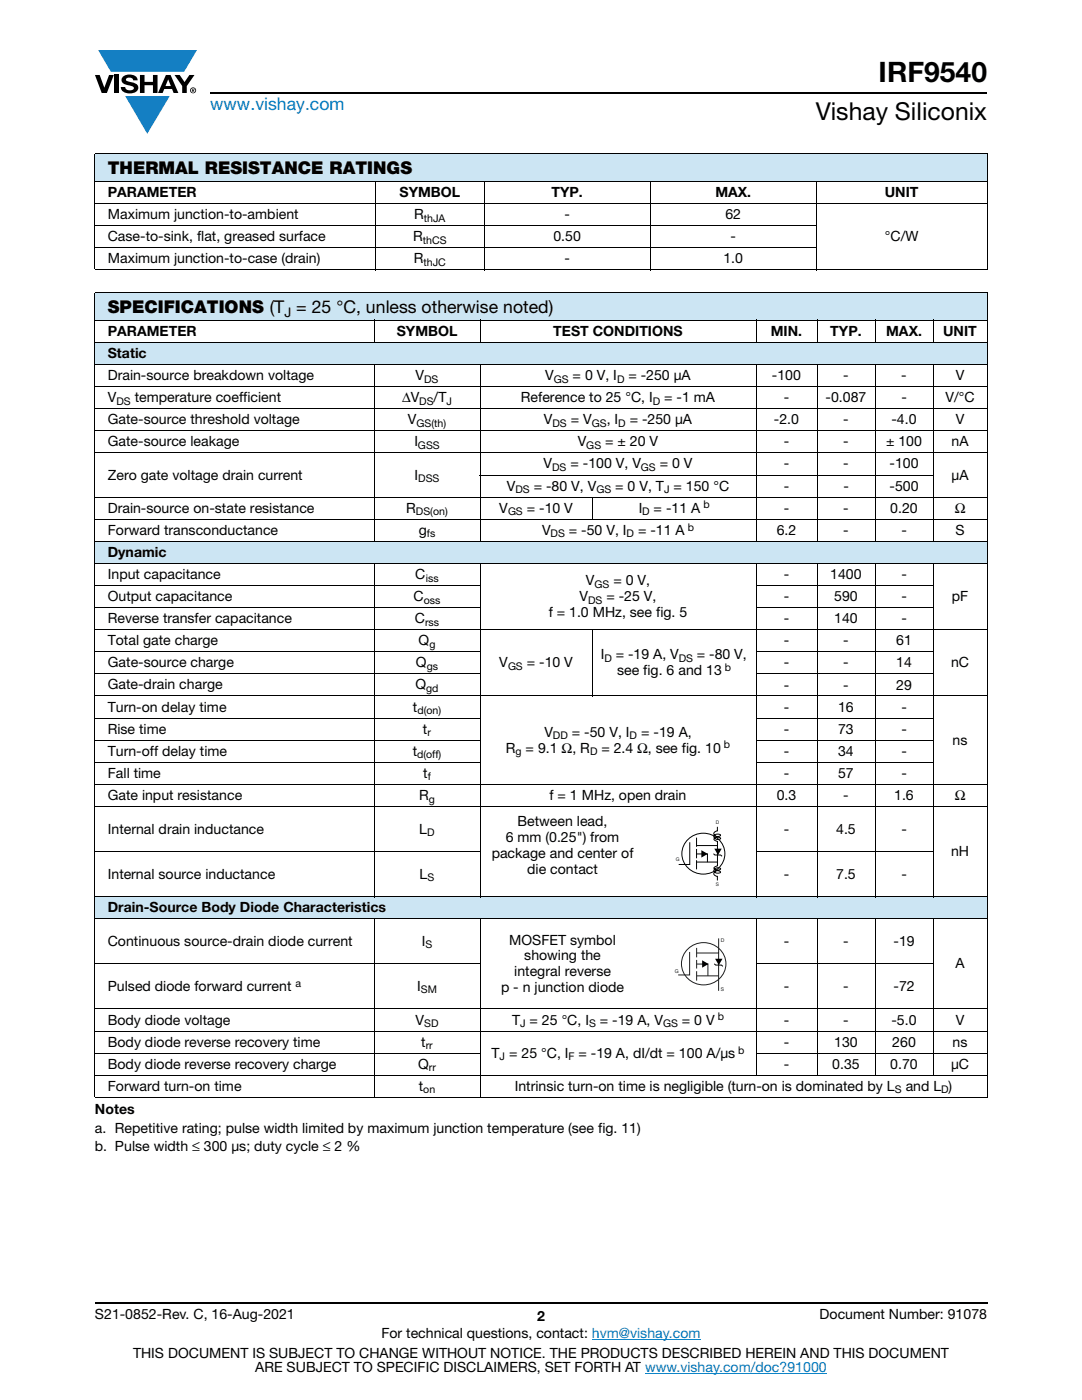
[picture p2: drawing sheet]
<svg xmlns="http://www.w3.org/2000/svg" width="216mm" height="279mm" viewBox="0 0 216 279" stroke-linecap="round" stroke-linejoin="round" font-family="sans-serif">
<defs><g id="words">
<text font-size="5.6" x="175.3" y="16.4">IRF9540</text>
<text font-size="4.9" x="162.8" y="24">Vishay Siliconix</text>
<text font-size="3.5" fill="#007ec4" x="42" y="21.9">www.vishay.com</text>
<g font-size="3.5">
<text x="21.5" y="34.8">THERMAL RESISTANCE RATINGS</text>
<text x="21.5" y="62.5">SPECIFICATIONS (T = 25 °C, unless otherwise noted)</text>
</g>
<g font-size="2.8">
<text x="21.5" y="39.3">PARAMETER</text>
<text x="79.7" y="39.3">SYMBOL</text>
<text x="110" y="39.3">TYP.</text>
<text x="142.7" y="39.3">MAX.</text>
<text x="176.6" y="39.3">UNIT</text>
<text x="21.5" y="43.7">Maximum junction-to-ambient</text>
<text x="82.7" y="43.7">R</text>
<text x="112.6" y="43.7">-</text>
<text x="144.8" y="43.7">62</text>
<text x="21.5" y="48.1">Case-to-sink, flat, greased surface</text>
<text x="21.5" y="52.6">Maximum junction-to-case (drain)</text>
<text x="82.4" y="48.1">R</text>
<text x="82.6" y="52.6">R</text>
<text x="110.4" y="48.1">0.50</text>
<text x="112.6" y="52.6">-</text>
<text x="144.4" y="52.6">1.0</text>
<text x="145.8" y="48.1">-</text>
<text x="176.6" y="48.1">°C/W</text>
<text x="21.5" y="67">PARAMETER</text>
<text x="21.5" y="71.5">Static</text>
<text x="79.2" y="67">SYMBOL</text>
<text x="110.4" y="67">TEST CONDITIONS</text>
<text x="153.8" y="67">MIN.</text>
<text x="165.7" y="67">TYP.</text>
<text x="176.8" y="67">MAX.</text>
<text x="188.2" y="67">UNIT</text>
<text x="21.5" y="75.9">Drain-source breakdown voltage</text>
<text x="82.9" y="75.9">V</text>
<text x="108.8" y="75.9">V</text>
<text x="114.3" y="75.9">= 0 V, I</text>
<text x="125.4" y="75.9">= -250 μA</text>
<text x="154" y="75.9">-100</text>
<text x="168.3" y="75.9">-</text>
<text x="179.8" y="75.9">-</text>
<text x="190.7" y="75.9">V</text>
<text x="21.5" y="80.3">V</text>
<text x="26.9" y="80.3">temperature coefficient</text>
<text x="80.2" y="80.3">ΔV</text>
<text x="86.5" y="80.3">/T</text>
<text x="103.9" y="80.3">Reference to 25 °C, I</text>
<text x="132.5" y="80.3">= -1 mA</text>
<text x="156.4" y="80.3">-</text>
<text x="164.7" y="80.3">-0.087</text>
<text x="179.9" y="80.3">-</text>
<text x="188.7" y="80.3">V/°C</text>
<text x="21.5" y="84.7">Gate-source threshold voltage</text>
<text x="21.5" y="89.1">Gate-source leakage</text>
<text x="81.4" y="84.7">V</text>
<text x="82.7" y="89.1">I</text>
<text x="108.5" y="84.7">V</text>
<text x="113.9" y="84.7">= V</text>
<text x="115.3" y="89.1">V</text>
<text x="120.8" y="89.1">= ± 20 V</text>
<text x="121.1" y="84.7">, I</text>
<text x="125.6" y="84.7">= -250 μA</text>
<text x="154.4" y="84.7">-2.0</text>
<text x="156.4" y="89.1">-</text>
<text x="168.3" y="84.7">-</text>
<text x="168.3" y="89.1">-</text>
<text x="176.8" y="89.1">± 100</text>
<text x="177.9" y="84.7">-4.0</text>
<text x="189.9" y="89.1">nA</text>
<text x="190.7" y="84.7">V</text>
<text x="21.5" y="95.7">Zero gate voltage drain current</text>
<text x="82.7" y="95.7">I</text>
<text x="108.4" y="93.5">V</text>
<text x="113.8" y="93.5">= -100 V, V</text>
<text x="131.6" y="93.5">= 0 V</text>
<text x="156.4" y="93.5">-</text>
<text x="168.3" y="93.5">-</text>
<text x="177.5" y="93.5">-100</text>
<text x="189.9" y="95.7">μA</text>
<text x="101.1" y="97.9">V</text>
<text x="106.5" y="97.9">= -80 V, V</text>
<text x="122.8" y="97.9">= 0 V, T = 150 °C</text>
<text x="156.4" y="97.9">-</text>
<text x="168.3" y="97.9">-</text>
<text x="177.5" y="97.9">-500</text>
<text x="21.5" y="102.3">Drain-source on-state resistance</text>
<text x="21.5" y="106.7">Forward transconductance</text>
<text x="81.1" y="102.3">R</text>
<text x="83.6" y="106.7">g</text>
<text x="99.6" y="102.3">V</text>
<text x="105.1" y="102.3">= -10 V</text>
<text x="108.2" y="106.7">V</text>
<text x="113.5" y="106.7">= -50 V, I</text>
<text x="127.3" y="106.7">= -11 A</text>
<text x="127.4" y="102.3">I</text>
<text x="130.4" y="102.3">= -11 A</text>
<text x="155" y="106.7">6.2</text>
<text x="156.4" y="102.3">-</text>
<text x="168.3" y="106.7">-</text>
<text x="168.3" y="102.3">-</text>
<text x="177.7" y="102.3">0.20</text>
<text x="179.9" y="106.7">-</text>
<text x="190.5" y="102.3">Ω</text>
<text x="190.7" y="106.7">S</text>
<text x="21.5" y="111.1">Dynamic</text>
<text x="21.5" y="120">Output capacitance</text>
<text x="21.5" y="115.5">Input capacitance</text>
<text x="82.5" y="120">C</text>
<text x="82.9" y="115.5">C</text>
<text x="115.6" y="120">V</text>
<text x="116.9" y="116.8">V</text>
<text x="121" y="120">= -25 V,</text>
<text x="122.4" y="116.8">= 0 V,</text>
<text x="156.4" y="120">-</text>
<text x="156.4" y="115.5">-</text>
<text x="165.7" y="115.5">1400</text>
<text x="166.5" y="120">590</text>
<text x="179.9" y="120">-</text>
<text x="179.9" y="115.5">-</text>
<text x="189.9" y="120">pF</text>
<text x="21.5" y="124.4">Reverse transfer capacitance</text>
<text x="82.8" y="124.4">C</text>
<text x="109.5" y="123.1">f = 1.0 MHz, see fig. 5</text>
<text x="156.4" y="124.4">-</text>
<text x="166.5" y="124.4">140</text>
<text x="179.9" y="124.4">-</text>
<text x="21.5" y="128.8">Total gate charge</text>
<text x="83.5" y="128.8">Q</text>
<text x="119.9" y="131.6">I</text>
<text x="122.9" y="131.6">= -19 A, V</text>
<text x="139.1" y="131.6">= -80 V,</text>
<text x="156.4" y="128.8">-</text>
<text x="168.3" y="128.8">-</text>
<text x="178.8" y="128.8">61</text>
<text x="21.5" y="137.6">Gate-drain charge</text>
<text x="21.5" y="133.2">Gate-source charge</text>
<text x="82.9" y="137.6">Q</text>
<text x="83" y="133.2">Q</text>
<text x="99.6" y="133.2">V</text>
<text x="105.1" y="133.2">= -10 V</text>
<text x="123.1" y="134.8">see fig. 6 and 13</text>
<text x="156.4" y="137.6">-</text>
<text x="156.4" y="133.2">-</text>
<text x="168.3" y="137.6">-</text>
<text x="168.3" y="133.2">-</text>
<text x="178.8" y="137.6">29</text>
<text x="178.8" y="133.2">14</text>
<text x="189.8" y="133.2">nC</text>
<text x="21.5" y="142">Turn-on delay time</text>
<text x="82.4" y="142">t</text>
<text x="156.4" y="142">-</text>
<text x="167.2" y="142">16</text>
<text x="179.9" y="142">-</text>
<text x="21.5" y="146.4">Rise time</text>
<text x="84.4" y="146.4">t</text>
<text x="108.6" y="147">V</text>
<text x="114.1" y="147">= -50 V, I</text>
<text x="127.9" y="147">= -19 A,</text>
<text x="156.4" y="146.4">-</text>
<text x="167.2" y="146.4">73</text>
<text x="179.9" y="146.4">-</text>
<text x="190.1" y="148.6">ns</text>
<text x="21.5" y="150.8">Turn-off delay time</text>
<text x="21.5" y="155.2">Fall time</text>
<text x="82.4" y="150.8">t</text>
<text x="84.5" y="155.2">t</text>
<text x="100.9" y="150.2">R</text>
<text x="104.9" y="150.2">= 9.1 Ω, R</text>
<text x="120" y="150.2">= 2.4 Ω, see fig. 10</text>
<text x="156.4" y="155.2">-</text>
<text x="156.4" y="150.8">-</text>
<text x="167.2" y="155.2">57</text>
<text x="167.2" y="150.8">34</text>
<text x="179.9" y="155.2">-</text>
<text x="179.9" y="150.8">-</text>
<text x="21.5" y="159.7">Gate input resistance</text>
<text x="83.6" y="159.7">R</text>
<text x="109.6" y="159.7">f = 1 MHz, open drain</text>
<text x="155" y="159.7">0.3</text>
<text x="168.3" y="159.7">-</text>
<text x="178.4" y="159.7">1.6</text>
<text x="190.5" y="159.7">Ω</text>
<text x="21.5" y="166.3">Internal drain inductance</text>
<text x="83.7" y="166.3">L</text>
<text x="103.3" y="164.9">Between lead,</text>
<text x="156.4" y="166.3">-</text>
<text x="166.9" y="166.3">4.5</text>
<text x="179.9" y="166.3">-</text>
<text x="98.1" y="171.2">package and center of</text>
<text x="100.9" y="168.1">6 mm (0.25&quot;) from</text>
<text x="189.8" y="170.9">nH</text>
<text x="21.5" y="175.4">Internal source inductance</text>
<text x="83.7" y="175.4">L</text>
<text x="105.2" y="174.4">die contact</text>
<text x="156.4" y="175.4">-</text>
<text x="166.9" y="175.4">7.5</text>
<text x="179.9" y="175.4">-</text>
<text x="21.5" y="182.1">Drain-Source Body Diode Characteristics</text>
<text x="21.5" y="188.8">Continuous source-drain diode current</text>
<text x="84.2" y="188.8">I</text>
<text x="101.6" y="188.5">MOSFET symbol</text>
<text x="104.6" y="191.7">showing the</text>
<text x="156.4" y="188.8">-</text>
<text x="168.3" y="188.8">-</text>
<text x="178.3" y="188.8">-19</text>
<text x="21.5" y="197.8">Pulsed diode forward current</text>
<text x="83.2" y="197.8">I</text>
<text x="102.6" y="194.9">integral reverse</text>
<text x="156.4" y="197.8">-</text>
<text x="168.3" y="197.8">-</text>
<text x="178.3" y="197.8">-72</text>
<text x="190.7" y="193.3">A</text>
<text x="100" y="198">p - n junction diode</text>
<text x="21.5" y="204.5">Body diode voltage</text>
<text x="21.5" y="208.9">Body diode reverse recovery time</text>
<text x="82.9" y="204.5">V</text>
<text x="84.1" y="208.9">t</text>
<text x="102.2" y="204.5">T = 25 °C, I</text>
<text x="119.7" y="204.5">= -19 A, V</text>
<text x="136.1" y="204.5">= 0 V</text>
<text x="156.4" y="204.5">-</text>
<text x="156.4" y="208.9">-</text>
<text x="166.5" y="208.9">130</text>
<text x="168.3" y="204.5">-</text>
<text x="177.9" y="204.5">-5.0</text>
<text x="178.1" y="208.9">260</text>
<text x="190.1" y="208.9">ns</text>
<text x="190.7" y="204.5">V</text>
<text x="21.5" y="213.3">Body diode reverse recovery charge</text>
<text x="83.4" y="213.3">Q</text>
<text x="98.1" y="211.1">T = 25 °C, I</text>
<text x="115.4" y="211.1">= -19 A, dI/dt = 100 A/μs</text>
<text x="156.4" y="213.3">-</text>
<text x="166.1" y="213.3">0.35</text>
<text x="177.7" y="213.3">0.70</text>
<text x="189.8" y="213.3">μC</text>
<text x="21.5" y="217.7">Forward turn-on time</text>
<text x="83.6" y="217.7">t</text>
<text x="102.7" y="217.7">Intrinsic turn-on time is negligible (turn-on is dominated by L</text>
<text x="180.7" y="217.7">and L )</text>
<text x="18.9" y="222.3">Notes</text>
<text x="18.9" y="226.2">a. Repetitive rating; pulse width limited by maximum junction temperature (see fig. 11)</text>
<text x="18.9" y="229.7">b. Pulse width ≤ 300 μs; duty cycle ≤ 2 %</text>
<text x="18.9" y="263.3">S21-0852-Rev. C, 16-Aug-2021</text>
<text x="107.2" y="263.6">2</text>
<text x="163.6" y="263.3">Document Number: 91078</text>
<text x="76.1" y="267.1">For technical questions, contact: hvm@vishay.com</text>
<text x="26.5" y="271">THIS DOCUMENT IS SUBJECT TO CHANGE WITHOUT NOTICE. THE PRODUCTS DESCRIBED HEREIN AND THIS DOCUMENT</text>
<text x="50.9" y="273.8">ARE SUBJECT TO SPECIFIC DISCLAIMERS, SET FORTH AT www.vishay.com/doc?91000</text>
</g>
<text font-size="2.6" x="56.8" y="63.2">J</text>
<g font-size="2.1">
<text x="84.6" y="44.2">thJA</text>
<text x="84.4" y="48.6">thCS</text>
<text x="84.5" y="53.1">thJC</text>
<text x="84.6" y="76.4">DS</text>
<text x="110.5" y="76.4">GS</text>
<text x="123.1" y="76.4">D</text>
<text x="23.2" y="80.8">DS</text>
<text x="83.7" y="80.8">DS</text>
<text x="89.1" y="80.8">J</text>
<text x="130.3" y="80.8">D</text>
<text x="83.1" y="85.2">GS(th)</text>
<text x="83.4" y="89.6">GSS</text>
<text x="110.3" y="85.2">DS</text>
<text x="117" y="89.6">GS</text>
<text x="118.1" y="85.2">GS</text>
<text x="123.4" y="85.2">D</text>
<text x="110.2" y="94">DS</text>
<text x="127.9" y="94">GS</text>
<text x="83.5" y="96.2">DSS</text>
<text x="102.8" y="98.4">DS</text>
<text x="119" y="98.4">GS</text>
<text x="132.5" y="98.4">J</text>
<text x="140.4" y="101.5">b</text>
<text x="83" y="102.8">DS(on)</text>
<text x="85.2" y="107.2">fs</text>
<text x="101.4" y="102.8">GS</text>
<text x="109.9" y="107.2">DS</text>
<text x="125" y="107.2">D</text>
<text x="128.2" y="102.8">D</text>
<text x="137.2" y="105.9">b</text>
<text x="84.9" y="116.1">iss</text>
<text x="118.6" y="117.3">GS</text>
<text x="84.6" y="120.5">oss</text>
<text x="84.8" y="124.9">rss</text>
<text x="117.3" y="120.5">DS</text>
<text x="85.7" y="129.3">g</text>
<text x="85.2" y="133.7">gs</text>
<text x="101.4" y="133.7">GS</text>
<text x="120.6" y="132.1">D</text>
<text x="135.4" y="132.1">DS</text>
<text x="144.6" y="133.9">b</text>
<text x="83.3" y="142.5">d(on)</text>
<text x="85" y="138.1">gd</text>
<text x="85.3" y="146.9">r</text>
<text x="110.3" y="147.6">DD</text>
<text x="125.6" y="147.6">D</text>
<text x="144.4" y="149.4">b</text>
<text x="83.2" y="151.3">d(off)</text>
<text x="85.3" y="155.7">f</text>
<text x="102.9" y="150.7">g</text>
<text x="117.7" y="150.7">D</text>
<text x="85.6" y="160.2">g</text>
<text x="85.3" y="166.9">D</text>
<text x="85.3" y="175.9">S</text>
<text x="84.9" y="189.3">S</text>
<text x="58.9" y="196.9">a</text>
<text x="84" y="198.3">SM</text>
<text x="143.2" y="203.6">b</text>
<text x="84.6" y="205">SD</text>
<text x="84.9" y="209.4">rr</text>
<text x="103.8" y="205">J</text>
<text x="117.5" y="205">S</text>
<text x="132.3" y="205">GS</text>
<text x="85.6" y="213.8">rr</text>
<text x="99.7" y="211.6">J</text>
<text x="113.4" y="211.6">F</text>
<text x="147.3" y="210.2">b</text>
<text x="84.5" y="218.2">on</text>
<text x="178.5" y="218.2">S</text>
<text x="187.8" y="218.2">D</text>
</g>
<g font-size="1" fill="#211e1e">
<text x="142.9" y="164.5">D</text>
<text x="134.8" y="171.9">G</text>
<text x="142.9" y="176.9">S</text>
<text x="143.8" y="187.9">D</text>
<text x="134.6" y="194.1">G</text>
<text x="143.8" y="197.7">S</text>
</g>
</g></defs>
<g fill="#147fc3">
<path d="M19.6 10h19.7l-2.6 4.3h-1.1h-13.5z"/>
<path d="M25 19.2h8.9l-4.5 7.5z"/>
</g>
<g fill="#000">
<path d="M18.9 15h1l.9 2.5 1-2.5h.9l-1.4 3.6h-1zM22.9 15h.9v3.6h-.9zM24.6 15.3a2.1 2.1 0 0 1 2.8 .3l.1 .4h-.9a.79 .79 0 0 0-.7-.5 .79 .79 0 0 0-.8 .4l.3 .3 1 .2a1.08 1.08 0 0 1 1.2 1 1.08 1.08 0 0 1-1.1 1.2 1.73 1.73 0 0 1-2.4-1.2h.9a.96 .96 0 0 0 .8 .6 .96 .96 0 0 0 .9-.4 1.31 1.31 0 0 0-1.2-.6 1.03 1.03 0 0 1-1.1-.6 1.03 1.03 0 0 1 .2-1.1zM27.9 15h.9v1.3h1.7v-1.3h.9v3.6h-.9v-1.6h-1.7v1.6h-.9zM34.8 15h1.1l.9 1.4 1-1.4h1l-1.5 2.2v1.4h-.9v-1.4z"/>
<path d="M33.6 15.9l.5 1.3h-1.1zM33.1 15l-1.6 3.6h1l.3-.8h1.5l.3 .8h1l-1.6-3.6z"/>
<path d="M38.4 17.8h.2v.2h-.2zM38.3 17.7v.7h.1v-.3l.4 .3-.2-.3 .2-.2-.1-.2z"/>
<path d="M38.1 18a.46 .46 0 0 1 .9 0 .46 .46 0 0 1-.9 0zM37.9 18a.6 .6 0 0 0 1.2 0 .6 .6 0 0 0-1.2 0z"/>
</g>
<path d="M42 18.6h155M18.9 260h178.1" fill="none" stroke="#000" stroke-width=".36"/>
<path d="M118.1 267.3h21.7M128.7 274h36.3" fill="none" stroke="#007ec4" stroke-width=".2"/>
<path d="M18.9 30.7h178.1v5.5h-178.1z" fill="#cce5f3"/>
<path d="M18.9 30.7h178.1M18.9 36.2h178.1M18.9 30.8v22.9M75 36.1v17.8M96.6 36.1v17.8M129.8 36.1v17.8M162.9 36.1v17.8M197 30.8v22.9M18.9 40.6h178.1M18.9 45h144.1M18.9 49.4h144.1M18.9 53.8h178.1" fill="none" stroke="#000" stroke-width=".2"/>
<g fill="#cce5f3">
<path d="M18.9 58.4h178.1v5.5h-178.1z"/>
<path d="M18.9 68.3h178.1v4.4h-178.1z"/>
<path d="M18.9 108h178.1v4.4h-178.1z"/>
<path d="M18.9 178.9h178.1v4.4h-178.1z"/>
</g>
<g fill="none" stroke="#000" stroke-width=".2">
<path d="M18.9 58.4h178.1M18.9 58.5v160.4M197 58.5v160.4M18.9 63.9h178.1M18.9 68.3h178.1M18.9 72.7h178.1M18.9 77.2h178.1M74.6 63.8v4.6M74.6 72.7v35.4M95.8 63.8v4.6M95.8 72.7v35.4M150.9 63.8v4.6"/>
<path d="M150.9 72.7v35.4M163 63.8v4.6M163 72.7v35.4M174.6 63.8v4.6M174.6 72.7v35.4M186.2 63.8v4.6M186.2 72.7v35.4M18.9 81.6h178.1M18.9 86h178.1M18.9 90.4h178.1M18.9 99.2h178.1M95.7 94.8h90.6"/>
<path d="M118.2 99.1v4.6M18.9 103.6h178.1M18.9 108h178.1M18.9 112.4h178.1M18.9 116.8h77M74.6 112.4v66.6M95.8 112.4v66.6M150.8 116.8h35.5M150.9 112.4v66.6M163 112.4v66.6M174.6 112.4v66.6M186.2 112.4v66.6"/>
<path d="M18.9 121.3h77M18.9 125.7h178.1M18.9 130.1h77M18.9 134.5h77M18.9 138.9h178.1M118.2 125.6v13.4M150.8 121.3h35.5M150.8 130.1h35.5M150.8 134.5h35.5M18.9 143.3h77M18.9 147.7h77M18.9 152.1h77"/>
<path d="M18.9 156.5h178.1M150.8 143.3h35.5M150.8 147.7h35.5M150.8 152.1h35.5M18.9 161h178.1M18.9 169.9h77M18.9 178.9h178.1M137.1 167.7a4.3 4.3 0 0 1 5.3-.9 4.3 4.3 0 0 1 2 5 4.3 4.3 0 0 1-5.1 2.5 4.3 4.3 0 0 1-3.2-4.7l.2-.6zM137.6 168.1v4.4h-2.2M139 172h4.2M139 170.4h2.2v1.7M139 167.2v1.8"/>
<path d="M139 169.4v1.9M139 171.7v1.8M139 168.8h4.2M142.4 170.4l.2 .2h1.2l.3 .3M143.1 165v.8a.58 .58 0 0 0-.7 .6 .58 .58 0 0 0 .7 .6l.7-.3a.73 .73 0 0 0-.8-.2 .73 .73 0 0 0-.5 .6 .88 .88 0 0 0 1.3 .2 .85 .85 0 0 0-1.3 .2l.7 .4v4.9l-.7 .4a.82 .82 0 0 0 1.3 .2 .76 .76 0 0 0-.9-.2 .76 .76 0 0 0-.4 .8l.6 .3 .7-.3a.72 .72 0 0 0-.9-.2 .72 .72 0 0 0-.4 .8l.6 .3v.8M150.8 169.9h35.5M18.9 183.3h178.1M18.9 192.4h77M74.6 183.3v35.8M95.8 183.3v35.8M142.5 192.3l.3 .3h1.2l.2 .3M150.8 192.4h35.5"/>
<path d="M150.9 183.3v31.4M163 183.3v31.4M174.6 183.3v31.4M186.2 183.3v31.4M18.9 201.4h178.1M18.9 205.8h178.1M18.9 210.2h77M18.9 214.6h178.1M18.9 219h178.1M150.8 210.2h46.2"/>
</g>
<path d="M139.9 169.7l1.3 .7-1.3 .8zM142.5 169.4h1.5l-.7 1.2zM140.1 191.6l1.3 .8-1.3 .7zM142.7 191.3h1.5l-.8 1.3z" fill="#000"/>
<path d="M137 189.6a4.4 4.4 0 0 1 5.5-1 4.4 4.4 0 0 1 2.1 5.2 4.4 4.4 0 0 1-5.3 2.6 4.4 4.4 0 0 1-3.3-4.8l.3-.7zM137.6 190v4.6h-2.3M139 192.4h2.3v2.4M139 194.8h4.4M139 189.2v1.9M139 191.6v1.7M139 193.8v1.9M143.4 190.2v7.5M143.4 187.3v2.9h-4.4" fill="none" stroke="#211e1e" stroke-width=".2"/>
<use href="#words"/>
</svg>
